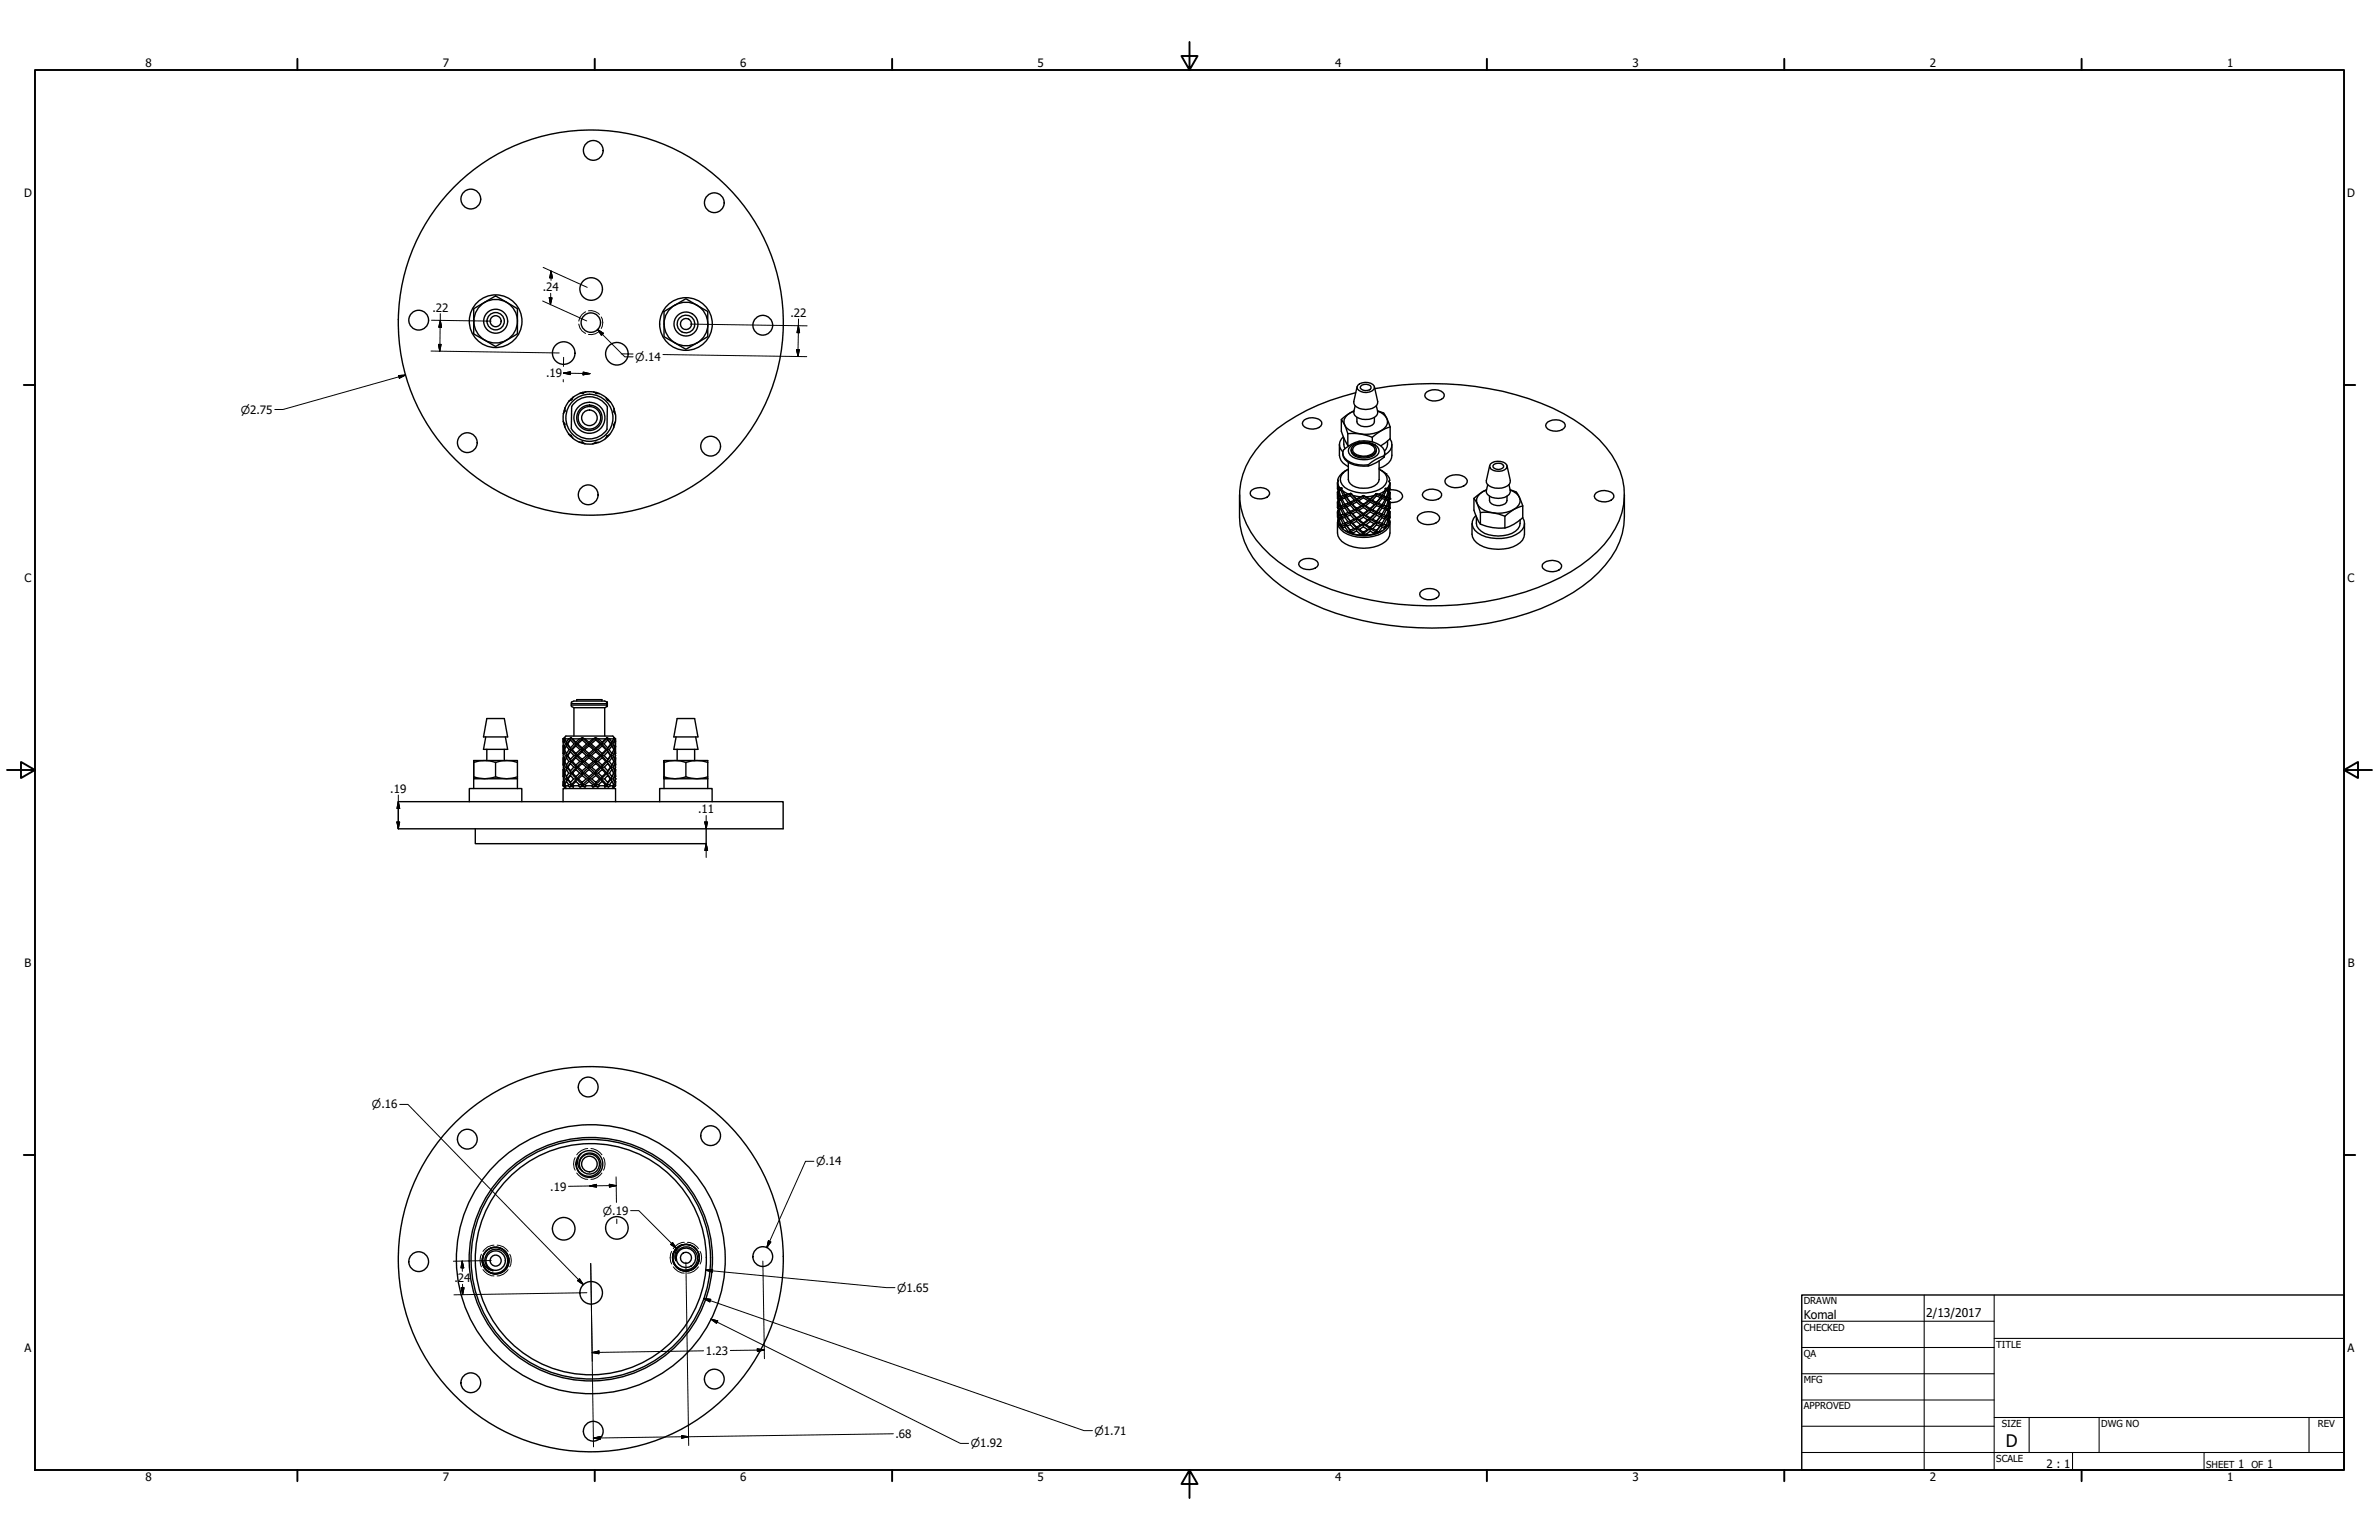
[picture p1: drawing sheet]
<svg xmlns="http://www.w3.org/2000/svg" width="864mm" height="559mm" viewBox="0 0 864 559" stroke-linecap="round" stroke-linejoin="round" font-family="sans-serif">
<defs><g id="words">
<text font-size="6.3" x="728.1" y="524.9">D</text>
<g font-size="4.4">
<text x="654.8" y="478.6">Komal</text>
<text x="699.3" y="478">2/13/2017</text>
</g>
<g font-size="4.2">
<text x="52.8" y="24.4">8</text>
<text x="160.8" y="24.4">7</text>
<text x="268.7" y="24.4">6</text>
<text x="376.7" y="24.4">5</text>
<text x="484.6" y="24.4">4</text>
<text x="592.6" y="24.4">3</text>
<text x="700.5" y="24.4">2</text>
<text x="808.5" y="24.4">1</text>
<text x="8.8" y="71.4">D</text>
<text x="852" y="71.4">D</text>
<text x="197" y="105.6">.24</text>
<text x="157" y="113">.22</text>
<text x="287" y="114.9">.22</text>
<text x="198.2" y="136.9">.19</text>
<text x="8.9" y="211.1">C</text>
<text x="852.2" y="211.1">C</text>
<text x="141.7" y="287.7">.19</text>
<text x="253.4" y="295.1">.11</text>
<text x="9" y="350.8">B</text>
<text x="852.2" y="350.8">B</text>
<text x="199.8" y="432">.19</text>
<text x="165" y="465.2">.24</text>
<text x="8.9" y="490.5">A</text>
<text x="256.2" y="491.6">1.23</text>
<text x="852.2" y="490.5">A</text>
<text x="325.1" y="521.7">.68</text>
<text x="742.9" y="532.6">2 : 1</text>
<text x="812.4" y="532.6">1</text>
<text x="823" y="532.6">1</text>
<text x="52.8" y="537.5">8</text>
<text x="160.8" y="537.5">7</text>
<text x="268.7" y="537.5">6</text>
<text x="376.7" y="537.5">5</text>
<text x="484.6" y="537.5">4</text>
<text x="592.6" y="537.5">3</text>
<text x="700.5" y="537.5">2</text>
<text x="808.5" y="537.5">1</text>
</g>
<g font-size="4">
<text x="230.6" y="130.9">⌀.14</text>
<text x="87.4" y="150.1">⌀2.75</text>
<text x="135" y="402.2">⌀.16</text>
<text x="296.2" y="422.8">⌀.14</text>
<text x="218.9" y="440.8">⌀.19</text>
<text x="325.6" y="468.7">⌀1.65</text>
<text x="397.3" y="520.6">⌀1.71</text>
<text x="352.4" y="525.2">⌀1.92</text>
</g>
<g font-size="3.5">
<text x="654.8" y="473.2">DRAWN</text>
<text x="654.8" y="482.8">CHECKED</text>
<text x="724.7" y="488.9">TITLE</text>
<text x="654.8" y="492.3">QA</text>
<text x="654.8" y="501.8">MFG</text>
<text x="654.8" y="511.4">APPROVED</text>
<text x="726.7" y="517.7">SIZE</text>
<text x="762.8" y="517.7">DWG NO</text>
<text x="841.4" y="517.7">REV</text>
<text x="724.7" y="530.4">SCALE</text>
<text x="800.9" y="532.6">SHEET</text>
<text x="817.4" y="532.6">OF</text>
</g>
</g></defs>
<!-- layer: Visible (ANSI) -->
<g fill="none" stroke="#000" stroke-width=".51">
<path d="M172 112l7.9-4.6 4 2.3 3.9 2.3v9.2l-7.9 4.5-7.9-4.5zM241 113l8-4.6 7.9 4.6v9.2l-7.9 4.5-8-4.5zM241.1 117.6a7.9 7.9 0 0 0 11.9 6.8M245 110.7a8 8 0 0 0-4 6.9M245.1 110.7a7.9 7.9 0 0 1 11.8 6.9M257 117.6a8 8 0 0 1-4 6.9M492.9 139.8a4.3 4.3 0 0 1 6 .3 1.77 1.77 0 0 1-1.8 2.1 4.2 4.2 0 0 1-4.4-1.2zM204.5 152.9l.5 1.1v.9zM204.5 150v2.9M204.8 149l.2 .1M204.9 153.7l-.2 .2M205 153.9v.2"/>
<path d="M205 149.2v.1M205 148.9l.1 .2M205.1 154.9l1.4 2.5M205.1 148v1l-.6 1.1M205.1 148l-.6 2.1M206.4 157.5l.9 .4 .6 1zM206.6 145.5l-1.5 2.5M207.1 158.2l.2-.1 .2 .1M207.1 157.9l.2 .1M207.3 144.8l.8-.7-.6 1-.9 .4zM207.3 144.8l.2 .2-.2 .1M207.6 144.8v.2"/>
<path d="M207.9 159l2.4 1.5M210.6 142.7l2.1-.5-1.1 .5zM210.6 142.7l-2.5 1.4M211.5 142.7h.1M211.6 142.4l.2 .2M212.7 142.2h2.8M215.5 142.2l1 .6h1.1M215.5 142.2l2.1 .6M216.3 142.6l.1 .1M216.5 142.7h.2M216.5 142.4v.3M217.6 142.8l2.4 1.5"/>
<path d="M219.8 159.2l-2.5 1.4M220 144.3l1.5 1.5-1-.6zM220.3 158.2l-.1 .2M220.3 158.2l.3 .2M220.4 158.1l.9-.4-1.5 1.4zM220.4 145l.1 .2M220.5 147.7l-.2 8M220.5 147.7a7.6 7.6 0 0 0-13-.2l-.1 8a7.7 7.7 0 0 0 13 .2M220.5 145.2l.2 .1M220.5 158.1l-.2 .1M220.8 145l-.3 .2M221.5 145.8l1.4 2.5"/>
<path d="M222.8 155.2l-1.5 2.4M222.8 154.2v.2M222.9 148.3l-.1 1 .6 1M222.9 148.3l.5 2M222.9 153.9l.2 .3M222.9 149.2l-.1 .2M223.1 149.3l-.2 .2M223.3 153.2l-.5 2v-1zM223.4 150.3v2.9M473.5 152.4a4.8 4.8 0 0 1 6.3 .8 2.08 2.08 0 0 1-2 2.3 4 4 0 0 1-5-1.8zM486.9 152.2a12.2 12.2 0 0 0 1.8 8.5l.6 .9M487.6 158.5a3.5 3.5 0 0 0-.1 5.5"/>
<path d="M487.8 159v2.3l.5 1.5M489.3 157.4a17.2 17.2 0 0 1 8.9 1.3M489.3 157.4v4.2M491.5 149.1l-2.9 1.7-1.7 1.4 1.2 2 1.2 3.2M491.5 149.2a4.7 4.7 0 0 0-3.6 4.1 6 6 0 0 0 5.8 4.1 10.4 10.4 0 0 0 9.5-2.7 3.5 3.5 0 0 0-2-5l-1.1-.5M491.9 147.3l-.5 2.1a3.5 3.5 0 0 0 4.3 2.8 3.5 3.5 0 0 0 4.4-2.8l-.5-2.1M492.6 151.4v1.6a3.5 3.5 0 0 0 4.7 1.6l1.4-.9 .2-2.3M492.6 140.3l-1.2 5.4a2.75 2.75 0 0 0 3.1 2.8 4.8 4.8 0 0 0 5.6-2.1v-.7l-1.2-5.4M493.9 140.2a2.47 2.47 0 0 1 3.8 .3 1.61 1.61 0 0 1-2.1 1.2l-1.5-.5-.3-.5zM498.2 158.7v1.6M499 141a112.5 112.5 0 0 1 64.6 7.1 48.4 48.4 0 0 1 23.1 19.9 24.8 24.8 0 0 1-2.2 26.8 55.6 55.6 0 0 1-26.3 18.4 113.7 113.7 0 0 1-79.2-1 51.6 51.6 0 0 1-24.9-19.1 24.9 24.9 0 0 1 1.7-29.7 58.6 58.6 0 0 1 27.1-18.1l9.2-2.8M500.1 149.1l1 .3a3.2 3.2 0 0 1 2.3 2.4l1.2 3.1"/>
<path d="M504.6 159.3a3.9 3.9 0 0 1-1.9 5.8M504.6 154.9v4.3l-3.4 2.5M504.6 154.9a15.1 15.1 0 0 0-6.4 3.8M517.9 142.2a4.8 4.8 0 0 1 6.4 .9 1.99 1.99 0 0 1-2 2.2 3.9 3.9 0 0 1-5.1-1.8zM561.8 153.2a4.8 4.8 0 0 1 6.3 .8 2.08 2.08 0 0 1-1.9 2.3 4 4 0 0 1-5.1-1.9zM173.2 160.7a3.6 3.6 0 0 0-5.1-3.3 3.6 3.6 0 0 0-.7 6 3.6 3.6 0 0 0 5.7-2l.1-.7M210.3 160.5l1-.1 1 .6zM211.2 160.5l.1 .3M211.5 160.5l.1 .1M212.4 161l2.9 .1M215.2 161l.9-.5h1.2zM216.2 160.5l-.2 .2"/>
<path d="M216.4 160.5l-.1 .3M450 179.5v8.1a28.4 28.4 0 0 0 9.4 20.1 70.9 70.9 0 0 0 34.9 17.4 112.5 112.5 0 0 0 69.1-6 48.3 48.3 0 0 0 23.2-19.6 25 25 0 0 0 3.1-11.9v-8.1M454.5 177.8a4.6 4.6 0 0 1 6.3 .8 2.06 2.06 0 0 1-1.9 2.2 3.9 3.9 0 0 1-5.1-1.7l.2-.7zM485.5 178.4l.3-.2 .5 2.1-.5 .2zM485.5 175.2v2.2M485.5 178.8v2M485.6 178.5l-.1 2.3M485.6 175.3l.2 1.8M485.6 177.5l.3 .4M485.6 177.2l.6 .4M485.6 177.6l.3 .3M485.7 174.2l.1 .2"/>
<path d="M485.8 174.7l-.3 .3v2.4l.4 .5M485.8 178.2l.4-.6-.6 .8M486 178.1l.7-.3 1 2-1 .3zM486.2 177.6l.8-.4-.3 .6M486.2 177.6l-.2 .5M486.2 161.3v3.9a4.9 4.9 0 0 0 3.3 4.2M486.3 176.9l-.5 .2 .4 .5M486.9 177.1l.1 .2M487 177.1v.1M487 177.2h.1M487.3 178l.9 1.6M487.4 164.3a4.6 4.6 0 0 0 4.3 4.4 10.5 10.5 0 0 0 10.8-2.8l.2-1.6"/>
<path d="M487.7 179.8l.8 .2M488.3 179.8l3.1 4 3.5 3M489 170.5l-2 1.5a2.53 2.53 0 0 0-1.2 2.4h.1a1.9 1.9 0 0 0 1.2 2.8 2.5 2.5 0 0 0 3.3 1.9 3.7 3.7 0 0 0 4.6 .7 3.7 3.7 0 0 0 4.6-.7 2.6 2.6 0 0 0 3.3-1.7l.1-.2 .7-.1a1.99 1.99 0 0 0 .6-2.5 2.25 2.25 0 0 0-1.2-2.6l-2-1.5M489.3 179.2l-1.1 .4 .3 .4M489.3 161.6l.4 .1M489.5 170.2a4.1 4.1 0 0 0-2.8 4.7 8.2 8.2 0 0 0 7.5 4 10.7 10.7 0 0 0 8.7-3 3.3 3.3 0 0 0-1.1-4.9l-1.2-.8M490.1 179.1l.4 .2M490.2 179.8l.1-.7-1.8 .9M490.3 161.9a7.9 7.9 0 0 1 9.6 .2 2.3 2.3 0 0 1-1 3.8 8.4 8.4 0 0 1-8.7-.7 2.11 2.11 0 0 1 .1-3.3zM490.3 179l3.4 3.4 3.6 2.5M490.4 179.1h-.1M490.5 163.2a3.3 3.3 0 0 0 3.9 3 4.3 4.3 0 0 0 5.2-2.6v-.4"/>
<path d="M491.1 179.8l1.3 1.2M491.4 161.5a6.8 6.8 0 0 1 7.7 .4 2.02 2.02 0 0 1 .4 2.1 2.02 2.02 0 0 1-1.8 1.3 6.7 6.7 0 0 1-6.7-.9 1.8 1.8 0 0 1 .4-2.9zM491.6 161.9a5.8 5.8 0 0 1 7.1 .2 1.59 1.59 0 0 1-.6 2.6 5.6 5.6 0 0 1-6.9-.8l-.2-.6zM494.7 180h.4M494.8 179.8l4.7 2.8M494.9 179.8v.1M495 179.8l-.1 .1M496.7 168.7v.4M498.7 179.8l-1.4 1.6M499.4 179.2l2.1 .9M499.6 179.1v.1M499.7 179.9l1.4 .7-1.4 1.7-1.5-.8z"/>
<path d="M499.7 179.9l-.1-.7-2.3 2.2M499.7 179.2l-.3 .1M500.6 179.3l1.1 .4M500.6 167.3v6.7a4.9 4.9 0 0 1-5.6 3.2 4.9 4.9 0 0 1-5.5-3.2v-6.2M501.6 179.8l-.1 .3M502.2 180l-.7 .1M502.5 165.4a3 3 0 0 0-1.4-3.7 10.2 10.2 0 0 0-13.4 1.6 3.4 3.4 0 0 0 2.5 4.5 11.7 11.7 0 0 0 6.5 .9M502.5 165.4l-2.9 1.2-2.9 2.1M502.5 165.4v.5M502.7 178.1l-1.2 2M502.9 177.3l1 .4 .6 .9M502.9 177.3l.3 .6"/>
<path d="M502.9 177.3h.1M503.1 177.2l-.2 .2M503.2 177.9l.7 .3-.7 2.1-1-.3zM503.7 160a4.2 4.2 0 0 1-1.1 3.7M503.7 177.1l.5 .2M503.9 177.7l.3 .7M503.9 177.7v.5M504.2 178.4l.3 .2-.3 2.1-.6-.2zM504.3 174.6v.1M504.3 174.8l.3 .4-.2 2.2 .2 .1v-2.3M504.4 177.4l-.5 .3M504.5 177.7a4.5 4.5 0 0 1 4.6 1.9 2.27 2.27 0 0 1-2.1 2.5l-2.4 .3"/>
<path d="M504.5 175.5l-.3 1.8-.3 .4M504.5 178.6l.1 .1M504.5 178.6h.1M504.5 174.3l-.2 .4M504.6 177.5l-.4 .6 .4-.5M504.6 178.7v2.3zM505.3 161.3v3.9a5.6 5.6 0 0 1-4.7 4.7M517 178.3a4.7 4.7 0 0 1 6.3 .8 1.99 1.99 0 0 1-2 2.3 3.9 3.9 0 0 1-5-1.8zM524.8 173.8a5.5 5.5 0 0 1 7.5-.1 1.66 1.66 0 0 1-.9 2.6 5.5 5.5 0 0 1-6.8-1.1l-.1-.7zM539.6 177.7l-1.3 .7-3.2 2.4 1.2 2 1.1 3.2M539.6 177.8a4 4 0 0 0-3.3 5 8.1 8.1 0 0 0 7.2 3.4 9.4 9.4 0 0 0 7.8-2.9 3.4 3.4 0 0 0-2-5l-1.1-.5M540.1 175.8l-.5 2.2a2.75 2.75 0 0 0 3.1 2.7 4.8 4.8 0 0 0 5.5-2l-.4-2.9"/>
<path d="M540.8 169l-1.2 5.4a2.32 2.32 0 0 0 1.9 2.4 6.2 6.2 0 0 0 6.4-1l.4-1.4-1.2-5.4M541 168.4a4.4 4.4 0 0 1 6 .3l.1 .7a3.8 3.8 0 0 1-5 1.3l-1.3-1zM542.3 168.5a2.19 2.19 0 0 1 3.5 .9 2.49 2.49 0 0 1-3.8 .1zM548.2 177.7l1 .4a3.2 3.2 0 0 1 2.4 2.4l1.2 3.1M579.4 178.8a4.8 4.8 0 0 1 6.4 .8 2.08 2.08 0 0 1-2 2.3 4 4 0 0 1-5.1-1.8zM485.5 189.5v3.9a6.4 6.4 0 0 0 5.9 5.1 12.8 12.8 0 0 0 12.5-3l.7-2.1v-3.9M485.5 182.2v2M485.5 185.7v1.9M485.5 180.8l.4 .6-.3-.5M485.5 184.2l.5 .6M485.6 188.9a4 4 0 0 0 1.9 3.1M485.6 185.5l-.1 2.1 .5 .7"/>
<path d="M485.6 188.9l.2-.2 .4 1.9M485.6 181.9l.2-.2 .5 2-.5 .3zM485.6 185.4l.2-.2 .5 1.9-.5 .2zM485.6 180.8v.1M485.6 184.3h.1M485.6 184.3l.4 .5M485.6 187.7l.4 .6M485.6 187.5l.7 .5M485.6 180.6l.6 .4M485.6 184l.6 .5M485.7 184.5l.3 .3M485.7 181l.2 .4"/>
<path d="M485.8 188l.2 .3M485.8 188.7l.5-.7-.7 .9M485.8 181.7l.4-.7-.7 1.1v2.1M485.8 185.2l.4-.7-.6 .9M485.8 188.1l-.2 .8M485.8 180.5l.4 .5M485.8 184l.4 .5M485.8 187.3l.5 .7M486.1 181.6l.6-.3 .9 1.9-.9 .4zM486.1 185.1l.6-.3 .9 1.8-.9 .3zM486.1 188.6l.6-.3 .9 1.8-.9 .3zM486.2 181l.8-.4-.3 .7"/>
<path d="M486.2 184.5l.9-.4-.4 .7M486.2 181l-.1 .6M486.2 184.5l-.1 .6M486.3 188l.8-.5-.4 .8M486.3 188l-.2 .6M486.3 187.1l.8 .4M486.3 190.6l.9 .3M486.3 180.3l.7 .3M486.3 183.7l.8 .4M486.7 191.1l.5-.2-.3 .6M486.7 180.1l.3 .5M486.7 183.6l.4 .5"/>
<path d="M486.7 186.9l.4 .6M486.7 190.4l.5 .5M487 180.6l1.5-.6-.3 .7M487 180.6l.2 .5M487.1 184.1l1.4-.6-.3 .7M487.1 187.5l1.4-.6-.3 .8M487.1 184.1l.1 .5M487.1 187.5l.1 .6M487.2 181.1l1-.4 1.3 1.8-1.3 .5zM487.2 190.9l1.4-.6-.4 .9M487.2 190.9l.1 .7M487.2 184.6l1-.4 1.2 1.7-1.2 .5z"/>
<path d="M487.2 188.1l1-.4 1.1 1.7-1.1 .4zM487.6 190.1l1 .2M487.6 183.2l.9 .3M487.6 186.6l.9 .3M488.2 183l.3 .5M488.2 186.4l.3 .5M488.2 189.8l.4 .5M488.3 192.6l.7 .4M488.4 190.1l2.8 3.7M488.4 186.6l2 2.9M488.4 183.2l1 1.6 3.2 3.5M488.5 186.9l1.9-.9-.2 .9"/>
<path d="M488.5 180l.3 .5M488.5 183.5l.3 .5M488.5 186.9l.4 .6M488.6 190.3l1.8-.8-.2 .9M488.6 190.3l.3 .6M488.8 180.5l1.4-.7 1.5 1.7-1.5 .7zM488.8 184l1.4-.7 1.4 1.6-1.4 .7zM488.9 187.5l1.3-.6 1.4 1.4-1.4 .7zM488.9 190.9l1.3-.5 1.3 1.4-1.3 .6zM489 192.9l.3-.1-1.1-1.6-.9 .4a7.6 7.6 0 0 0 5.1 2.4 15.2 15.2 0 0 0 10-1.8l.3-.5-1-.4-1.1 1.6 .3 .1M489.3 189.4l1.1 .1M489.3 192.8l1.1 .1"/>
<path d="M489.4 185.9l1 .1M489.5 182.5l.8 .1M489.6 193.3l.8-.4-.1 .6M490.2 183.3l.1-.7-1.8 .9M490.2 182.2l.1 .4M490.2 185.6l.2 .4M490.2 189l.2 .5M490.2 192.4l.2 .5M490.3 182.6l.6 .4M490.4 189.5l3.3 3.2 2.2 1.6M490.4 186l.6 .4M490.4 189.5l.6 .4"/>
<path d="M490.4 192.9l.7 .5M490.9 183l1.5-.8 1.7 1.3-1.7 1zM491 186.4l1.4-.7 1.6 1.2-1.6 1zM491 189.9l1.4-.7 1.6 1.2-1.6 .9zM491.5 193.8l-.4-.4 1.3-.7 1.4 1.2-.3 .2M492.4 182.2l.2-.8-2.3 1.2M492.4 185.7l.2-.9-2.2 1.2M492.4 189.2l.2-.9-2.2 1.2M492.4 192.7l.2-1-2.2 1.2M492.4 184.5l.2 .3M492.4 187.9l.2 .4M492.4 191.3l.2 .4"/>
<path d="M492.6 188.3l4.7 3.5 3 1.6M492.6 181.4l.6 .3M492.6 184.8l.7 .4M492.6 181.4l-.9 .1M492.6 188.3l.8 .4M492.6 184.8l-1 .1M492.6 188.3h-1M492.6 191.7l.9 .4M492.6 191.7l-1.1 .1M493.2 181.7l1.7-1.1 1.7 1.1-1.7 1.3zM493.3 185.2l1.6-1.1 1.6 1.1-1.6 1.2zM493.4 188.7l1.5-1.1 1.5 1.1-1.5 1.1z"/>
<path d="M493.5 192.1l1.4-1 1.5 1.1-1.5 1zM493.8 180.3l-1.4 .7 .2 .4M494 194.2l.9-.6v.6M494.9 180.6v-.7l-2.3 1.5M494.9 184.1v-.8l-2.3 1.5M494.9 187.6v-.8l-2.3 1.5M494.9 191.1v-.9l-2.3 1.5M494.9 186.8l3.5 2.2 4.8 2.3M494.9 183.3l.8 .2M494.9 183v.3M494.9 186.4v.4M494.9 189.8v.4"/>
<path d="M494.9 193.2v.4M494.9 186.8l.9 .2M494.9 183.3l-.8 .2M494.9 186.8l-.9 .1M494.9 190.2l1 .2M494.9 190.2l-.9 .2M494.9 193.6l1 .3M494.9 193.6l-1.1 .3M495.7 183.5l1.7-1.3 1.6 .9-1.6 1.4zM495.8 187l1.6-1.3 1.5 .9-1.5 1.3zM495.9 190.4l1.5-1.2 1.4 .8-1.4 1.3zM496 180.3l1.4 .8"/>
<path d="M497.3 184.9l6.4 3.2 .8 1M497.3 181.4l.9 .1M497.3 184.9l.9 .1M497.3 181.4l-.7 .3M497.3 184.9l-.8 .3M497.3 188.3l1 .1M497.3 188.3l-.9 .4M497.3 191.8h1M497.3 191.8l-.9 .4M497.4 182.2l-.1-.8-2.4 1.9M497.4 185.7l-.1-.8-2.4 1.9M497.4 189.2l-.1-.9-2.4 1.9"/>
<path d="M497.4 192.7l-.1-.9-2.4 1.8M497.4 184.5l-.1 .4M497.4 187.9l-.1 .4M497.4 191.3l-.1 .5M498.3 193.9l.4-.4-1.3-.8-1.5 1.2 .5 .2M499.4 193l-.7 .5M499.5 182.6l4.6 2.3 .5 .8v2.1v-2.1M499.5 182.6h.9M499.5 182.6l-.5 .5M499.5 186.1l-.6 .5M499.5 189.5l-.7 .5M499.6 193.5l-.2-.5-.8 .9"/>
<path d="M499.7 183.5l1.3 .5-1.3 1.7-1.5-.7zM499.7 183.5l-.2-.9-2.2 2.3M499.7 186.9l1.3 .6-1.3 1.6-1.4-.7zM499.7 186.9l-.2-.8-2.2 2.2M499.7 190.4l1.3 .6-1.3 1.5-1.4-.7zM499.7 190.4l-.2-.9-2.2 2.3M499.7 182.3l-.2 .3M499.7 185.7l-.2 .4M499.7 189.1l-.2 .4M499.7 192.5l-.3 .5M500.4 186.1h-.9M500.5 189.5h-1"/>
<path d="M500.6 192.9l-1.2 .1M501.4 183.6l-.4 .4M501.4 187l-.4 .5M501.5 180.1l2.6 1.4 .5 .7v2.1v-2.1M501.5 180.1l-.4 .5M501.6 186.6l-.2 .4M501.6 190.1l-.6 .9M501.6 183.2l-.2 .4M501.7 180.8l1.1 .5-1.1 1.8-1.3-.5zM501.7 180.8l-.2-.7-2 2.5M501.7 184.3l1 .4-1 1.8-1.3-.4zM501.7 184.3l-.3-.7-1.9 2.5"/>
<path d="M501.7 187.8l1 .4-1 1.7-1.2-.4zM501.7 187.8l-.3-.8-1.9 2.5M501.7 191.3l-.4-.9-1.9 2.6M501.7 183.1l-.3 .5M501.7 186.5l-.3 .5M501.7 189.9l-.4 .5 1-.2M501.8 192.6a13.4 13.4 0 0 1-12.8 .4M502.3 183.3l-.9 .3M502.3 186.8l-.9 .2M502.8 191.1l.2 .5M502.8 191.1l-.1 .6M502.9 184.2l.3 .8"/>
<path d="M502.9 184.2l-.2 .5M502.9 187.6l.3 .9M502.9 187.6l-.2 .6M502.9 180.7l.3 .7M502.9 180.7l-.1 .6M503.2 181.4l.7 .3-.7 2-.9-.4zM503.2 185l.7 .2-.7 1.9-.9-.3zM503.2 188.5l.7 .2-.7 1.8-.9-.3zM503.2 180.3l-.3 .4M503.2 183.7l-.3 .5M503.2 187.1l-.3 .5M503.2 190.5l-.4 .6"/>
<path d="M503.6 180.5l-.7 .2M503.7 183.8l-.8 .4M503.7 187.3l-.8 .3M503.7 188.1l.5 .8M503.7 190.7l-.9 .4M503.7 188.1l.2 .6M503.8 181.2l.4 .7M503.8 181.2l.1 .5M503.8 184.7l.4 .7M503.8 184.7l.1 .5M503.9 190.8l.3-1.9a1.29 1.29 0 0 1-.3 1.9l-1.4 1.3M504.2 181.9l.3 .2-.3 2-.5-.3z"/>
<path d="M504.2 185.4l.3 .2-.3 1.9-.5-.2zM504.2 180.7l-.4 .5M504.2 184.1l-.4 .6M504.2 187.5l-.5 .6M504.3 188.2a4.1 4.1 0 0 1-2.5 5.2 14.9 14.9 0 0 1-13.9-.2 4.2 4.2 0 0 1-2.3-4.2M504.4 180.8l-.6 .4M504.4 184.2l-.6 .5M504.4 187.6l-.7 .5M504.5 187.8v.1M504.5 184.4l-.4 .6M504.5 187.9l-.4 .6M504.5 188l-.4 .5"/>
<path d="M504.5 184.5l-.4 .5M504.6 181l-.4 .5M504.6 181l-.4 .6M504.6 184.3l-.5 .7M504.6 187.8l-.5 .7M514.7 187.2a5.5 5.5 0 0 1 7.6-.1 1.66 1.66 0 0 1-.9 2.6 5.5 5.5 0 0 1-6.8-1.1l-.1-.7zM534.4 189.9v4a6.6 6.6 0 0 0 5.9 5 12.8 12.8 0 0 0 12.4-2.9l.7-2.1v-4M535.1 180.8a12.7 12.7 0 0 0 1.7 8.5l.6 .9M535.7 187.1a3.8 3.8 0 0 0 .7 6.3 14.5 14.5 0 0 0 15.2-.2 3.7 3.7 0 0 0 1.1-5.4M535.9 187.6a5.2 5.2 0 0 0 4.5 6.5 12.4 12.4 0 0 0 9.7-1.3 3.9 3.9 0 0 0 1.7-4.2M537.4 190.2a18.2 18.2 0 0 0 8.9 1.4M537.4 186a17.2 17.2 0 0 1 8.9 1.3"/>
<path d="M537.4 186v4.2M540.7 180v1.6a3.8 3.8 0 0 0 5.7 1.2l.7-1.2v-1.6M546.3 187.3v4.3M552.8 183.6v4.2l-1.7 1.4a13 13 0 0 1-4.8 2.4M552.8 183.6a13.6 13.6 0 0 0-6.5 3.7M472.1 203.5a4.8 4.8 0 0 1 6.4 .8 1.99 1.99 0 0 1-2 2.2 4 4 0 0 1-5.1-1.8zM516.1 214.4a4.8 4.8 0 0 1 6.3 .8 1.99 1.99 0 0 1-2 2.2 4.9 4.9 0 0 1-4.8-1.1l-.1-1.3zM559.9 204.8a4.6 4.6 0 0 1 7 .2 2.06 2.06 0 0 1-2 2.3 4 4 0 0 1-5.1-1.8zM207.4 255.8l.1 .5 .8 .5M207.4 255.8v-.5h12.9v.5M207.4 255.8h12.9M208.3 256.8h11.2"/>
<path d="M208.3 256.8v10.3M209.4 254.4v-.5h9.1v.5M219.5 256.8v10.3M220.3 255.3l.1-.5v1.5l-.1-.5M220.4 254.8l-.9-.4h-11.2l-.8 .4-.1 .5M220.4 256.3l-.9 .5M172 276h15.8v6.6M172 276.7a11.6 11.6 0 0 1 7.9 0M172 276.7v-.7v6.6v-.7M172 276.7v5.2M176.3 267.4l-.8 4.5h8.8l-.8-4.5M176.7 260.7h6.4l1.2 6.7h-8.8z"/>
<path d="M176.7 271.9v4.1M179.9 276.7a11.6 11.6 0 0 1 7.9 0M179.9 276.7v5.2M183.1 271.9v4.1M204.4 268.1l1-1h17l1.1 1M204.4 268.1h.1M204.4 268.1v1.1M204.4 270.8v2.6M204.4 275v2.5M204.4 279.3v2.4M204.5 268.1l.5-.4v.4M204.5 268.1v1.3"/>
<path d="M204.5 270.5v3.1M204.5 274.8v3M204.5 279v3M204.5 276.3h.5M204.5 272h.4M204.7 277.1l.5 1.3-.5 1.3-.2-1.3zM204.7 268.5l.5 1.4-.5 1.5-.3-1.5zM204.7 272.8l.5 1.4-.5 1.3-.3-1.3zM204.7 279.7l.3 .7M204.7 271.4l.3 .5M204.7 275.5l.3 .7M205 267.9l-.3 .6"/>
<path d="M205 272.2l-.3 .6M205 268.1h1.4M205 276.5l-.3 .6M205 267.8h-.1M205 268.1l.6 1.2M205.2 278.4h.9M205.2 269.9h.9M205.2 274.2h.9M205.5 273.2a29.6 29.6 0 0 0 8.3 9.4M205.5 269a34.3 34.3 0 0 0 9.5 10.5l1.2 1M205.5 277.5a26.6 26.6 0 0 0 6.9 8.1M205.6 279.2l.8 1.3-.8 1.3-.6-1.3z"/>
<path d="M205.6 279.2l.4-.8-.5 .9M205.6 270.6l1 1.4-1 1.4-.7-1.4zM205.6 270.6l.3-.7-.4 1M205.6 275l.9 1.3-.9 1.3-.6-1.3zM205.6 275l.4-.8-.5 .9M206.4 268.1l.9-.4 .6 .4M206.4 268.1l-.8 1.2 .3 .6 1.4-2.1-.2 .7M206.5 276.3h1.3M206.6 272h1.1M207.1 268.5l1.3 1.4-1.3 1.5-1-1.5zM207.1 272.8l1.2 1.4-1.2 1.3-1-1.3zM207.1 272.8l.3-.8-1.4 2.2-.4-.8"/>
<path d="M207.1 277.1l1.2 1.3-1.2 1.3-1-1.3zM207.1 277.1l.3-.8-1.4 2.1-.4-.8M207.1 279.7l.4 .8M207.1 267.8h.4M207.3 267.7l3 3.3 8.1 7.4M207.3 267.8h.1M207.4 267.7l-.1 .1M207.9 268.1h2.4M207.9 268.1l1.1 1.2M208.3 278.4h1.6M208.3 274.2h1.5M208.4 269.9h1.3"/>
<path d="M209 270.6l1.6 1.4-1.6 1.4-1.3-1.4zM209 270.6l.2-.7-1.8 2.1-.3-.6M209 275l1.5 1.3-1.5 1.3-1.2-1.3zM209 275l.2-.8-1.8 2.1-.3-.8M209 279.2l1.4 1.3-1.4 1.3-1.2-1.3zM209 279.2l.3-.8-1.8 2.1M209.7 269.9l1.6-1.4 1.7 1.4-1.7 1.5zM209.8 274.2l1.5-1.4 1.6 1.4-1.6 1.3zM209.9 278.4l1.4-1.3 1.6 1.3-1.6 1.3zM210.3 268.1l1-.4 1 .4M210.3 268.1l-1.3 1.2 .2 .6 2.3-2.1-.2 .7M210.5 276.3h1.7"/>
<path d="M210.6 272h1.6M211.2 267.8h.4M211.3 272.8l.2-.8-2.3 2.2-.2-.8M211.3 277.1l.2-.8-2.2 2.1-.3-.8M211.3 267.7l6 5.4 3 3.2M211.5 267.7l-.1 .1M212.2 272l1.6-1.4 1.7 1.4-1.7 1.4zM212.2 276.3l1.6-1.3 1.6 1.3-1.6 1.3zM212.3 268.1h2.9M212.3 268.1l1.5 1.2M212.9 278.4h1.9M212.9 274.2h1.7"/>
<path d="M213 269.9h1.6M213.8 270.6v-.7l-2.3 2.1-.2-.6M213.8 275v-.8l-2.3 2.1-.2-.8M213.8 279.2v-.8l-2.3 2.1-.2-.8M214.6 269.9l1.7-1.4 1.6 1.4-1.6 1.5zM214.6 274.2l1.7-1.4 1.5 1.4-1.5 1.3zM214.8 278.4l1.5-1.3 1.4 1.3-1.4 1.3zM215.2 268.1l.9-.4 1.2 .4M215.2 268.1l-1.4 1.2v.6l2.4-2.1 .1 .7M215.4 276.3h1.7M215.5 272h1.5M216 267.8h.4"/>
<path d="M216.1 267.7l4.2 4.3 1.4 2.2M216.3 272.8l-.1-.8-2.4 2.2v-.8M216.3 277.1l-.1-.8-2.4 2.1v-.8M216.3 267.7l-.1 .1M216.3 279.7l-.1 .8M217 272l1.6-1.4 1.4 1.4-1.4 1.4zM217.1 276.3l1.5-1.3 1.3 1.3-1.3 1.3zM217.3 268.1h2.5M217.3 268.1l1.3 1.2M217.7 278.4h1.7M217.8 274.2h1.5M217.9 269.9h1.4"/>
<path d="M218.4 278.4l2.6 3.2 1.3 2.2M218.6 270.6l-.2-.7-2.2 2.1 .1-.6M218.6 275l-.2-.8-2.2 2.1 .1-.8M218.6 279.2l-.2-.8-2.2 2.1M218.6 277.6l-.2 .8M219.8 268.1l.5-.4 1 .4M219.8 268.1l-1.2 1.2-.2 .6 1.9-2.1 .3 .7M219.9 276.3h1.3M220 272h1.1M220.2 267.8h.3M220.3 276.3l2 3.3M220.3 267.7l2.1 3.4"/>
<path d="M220.3 267.8h.1M220.4 267.7l-.1 .1M220.6 268.5l1.1 1.4-1.1 1.5-1.3-1.5zM220.6 272.8l1 1.4-1 1.3-1.3-1.3zM220.6 272.8l-.3-.8-1.9 2.2 .2-.8M220.6 277.1l1 1.3-1 1.3-1.2-1.3zM220.6 277.1l-.3-.8-1.9 2.1M220.6 275.5l-.3 .8M221.3 268.1h1.5M221.3 268.1l.8 1.2M221.6 278.4h1M221.6 274.2h.9"/>
<path d="M221.7 269.9h.8M221.7 274.2l.7 1.1M222.1 270.6l.7 1.4-.7 1.4-1-1.4zM222.1 270.6l-.3-.7-1.5 2.1 .3-.6M222.1 275l.7 1.3-.7 1.3-.9-1.3zM222.1 275l-.4-.8-1.4 2.1M222.1 279.2l.7 1.3-.7 1.3-.9-1.3zM222.1 279.2l-.4-.8-1.4 2.1 .3-.8M222.1 273.4l-.4 .8M222.3 277.2l-.6 1.2M222.4 273l-.7 1.2M222.8 268.1v-.4l.5 .4"/>
<path d="M222.8 268.1l-1 1.8 .6-1.1M222.8 267.9l.3 .6M222.8 267.8h.1M222.8 272.2l.3 .6M222.8 276.4l.3 .7M222.8 276.3h.5M222.8 272h.5M223.1 268.5l.3 1.4-.3 1.5-.6-1.5zM223.1 272.8l.3 1.4-.3 1.3-.6-1.3zM223.1 277.1l.3 1.3-.3 1.3-.5-1.3zM223.1 271.4l-.3 .6M223.1 275.5l-.3 .7"/>
<path d="M223.1 279.7l-.4 .7M223.3 273.6v1.2M223.3 277.8v1.2M223.3 268.1h.2M223.3 268.1l.2 1.2M223.3 270.4l.2 .2M223.3 274.7l.2 .3M223.3 279l.2 .2M223.4 269.4v1.1M223.4 278.4h.1M223.4 269.9h.1M223.4 274.2h.1"/>
<path d="M223.5 268.1l-.2 1.4M223.5 270.6v2.8l-.2-1.4zM223.5 275v2.6zM223.5 279.2v2.6zM223.5 273.4l-.2 .3M223.5 277.6l-.2 .3M241 276h15.9v6.6M241 276.7a11.6 11.6 0 0 1 8 0M241 276.7v-.7v.7M241 276.7v5.2M245.4 267.4l-.8 4.5h8.8l-.9-4.5M245.8 260.7h6.4l1.2 6.7h-8.8z"/>
<path d="M245.8 271.9v4.1M249 276.7a11.6 11.6 0 0 1 7.9 0M249 276.7v5.2M252.2 271.9v4.1M144.6 290.9h139.7v9.8h-139.7zM170.4 290.9v-4.8h19v4.8M172 281.9a11.6 11.6 0 0 0 7.9 0M179.9 281.9a11.6 11.6 0 0 0 7.9 0M187.8 282.6h-15.8v3.5M187.8 282.6v3.5M204.4 290.9v-4.8h19.1v4.8M204.4 285.1h.1"/>
<path d="M204.4 285.1l1 1M204.4 283.7v1.4M204.5 285.1l.5 .5-.1-.3 .6 .3-.3-.5M204.5 284.7h.5M204.5 283.3v1.8M204.5 280.5h.5M204.7 281.4l.5 1.2-.5 1.3-.2-1.3zM204.7 283.9l.4 .7M205 280.7l-.3 .7M205.1 284.9l-.2 .4M205.2 285.1l-.2-.4 .6-1.2 .8 1.2-.2 .4M205.2 285.1h1"/>
<path d="M205.2 282.6h1M205.5 281.7l2.7 3.9M205.6 283.5l.5-.9-.6 1M206.2 285.1l.6 .5 .5-.3 .9 .3v-.5M206.4 280.5h1.4M206.4 284.7h1.5M207.1 281.4l1.1 1.2-1.1 1.3-.9-1.3zM207.3 285.3l.2-.6-.7 .9M207.5 280.5l-1.4 2.1-.5-.8M207.5 280.5l-.4 .9M207.9 284.7l1.1-1.2 1.3 1.2-.3 .4M207.9 284.7l.3 .4"/>
<path d="M208.2 285.1h1.8M208.2 282.6h1.7M209 281.8l.3 .8M209.3 282.6l-1.8 2.1-.4-.8M209.3 282.6l-.3 .9M209.9 282.6l1.4-1.2 1.5 1.2-1.5 1.3zM210 285.1l.6 .5 .8-.3 1 .3 .3-.5M210.3 284.7h2M210.4 280.5h1.9M211.3 281.4l.2-.9-2.2 2.1M211.4 285.3l.1-.6-.9 .9M212.3 280.5l1.5-1.3 1.5 1.3-1.5 1.3z"/>
<path d="M212.7 285.1l-.4-.4 1.5-1.2 1.5 1.2-.5 .4M212.7 285.1h2.1M212.8 282.6h2M213.8 283.5v-.9l-2.3 2.1-.2-.8M213.8 282.6l3.2 3M213.8 281.8v.8M214.8 285.1l.4 .5 1-.3 .8 .3 .6-.5M214.8 282.6l1.5-1.2 1.4 1.2-1.4 1.3zM215.3 284.7h1.9M215.3 280.5h1.9M216.2 280.5l4.7 5.1M216.2 285.3v-.6l-1 .9"/>
<path d="M216.3 281.4l-.1-.9-2.4 2.1M217.2 280.5l1.4-1.3 1.2 1.3-1.2 1.3zM217.6 285.1l-.4-.4 1.4-1.2 1.2 1.2-.3 .4M217.6 285.1h1.9M217.7 282.6h1.8M218.6 283.5l-.3-.9-2.1 2.1 .1-.8M219.5 285.1v.5l.9-.3 .5 .3 .7-.5M219.8 284.7h1.5M219.8 280.5h1.4M220.4 285.3l-.2-.6-.7 .9M220.6 281.4l1 1.2-1 1.3-1.1-1.3zM220.6 281.4l-.3-.9-2 2.1 .3-.8"/>
<path d="M221.6 285.1l-.3-.4 .8-1.2 .7 1.2-.2 .4M221.6 285.1h1M221.6 282.6h1M222.1 283.5l-.4-.9-1.5 2.1 .4-.8M222.3 281.5l-.6 1.1 .4-.8M222.6 285.1l-.3 .5 .6-.3-.1 .3 .6-.5M222.7 280.7l.4 .7M222.7 284.9l.2 .4M222.8 280.5h.5M222.8 284.7h.5M223.1 281.4l.3 1.2-.3 1.3-.5-1.3zM223.1 283.9l-.4 .7"/>
<path d="M223.3 283.2l.2 .3M223.3 282v1.3M223.4 285.1h.1M223.5 283.5v1.6zM223.5 281.8l-.2 .3M223.5 285.1l-1.1 1M239.5 290.9v-4.8h19v4.8M241 281.9a11.6 11.6 0 0 0 8 0M241 281.9v.7v-.7M249 281.9a11.6 11.6 0 0 0 7.9 0M256.9 282.6h-15.9v3.5M256.9 282.6v3.5"/>
<path d="M172.5 300.7v5.4h83.8v-5.4M211 418.5a4.1 4.1 0 0 0 .4 6.4M209.2 421.6a4.5 4.5 0 0 0 5 5.2 4.5 4.5 0 0 0 3.4-6.4 3.9 3.9 0 0 0-4.5-1.9 3.9 3.9 0 0 0-2.8 3.9M175.1 457.5v.8M175.3 456.1l-.2 1.5M175.3 456l-.2 .7M175.3 458.9l.3 .6M175.5 455.5a4.6 4.6 0 0 0 4.5 6.5 4.6 4.6 0 0 0 3.2-7.3 4 4 0 0 0-6.5 .3 4 4 0 0 0 2.2 6.1 4.3 4.3 0 0 1-3.5-5.3 4.3 4.3 0 0 1 5.6-3.1 4.8 4.8 0 0 1 2.5 7.9 4.8 4.8 0 0 1-8.2-1.6M175.9 454.7l-.4 .7M176.8 453.7l-1 1.1M176.9 453.6l-.6 .5M178.1 452.9l-.7 .4"/>
<path d="M179.5 452.6l-1.5 .3M180.1 452.6l.9 .1M180.8 452.7l1.4 .4M182.8 453.6l.7 .6M183.3 454l.9 1.2M184.3 459.4l-.8 1.2M184.5 455.9l.2 .8M184.5 458.7l-.3 .8M184.7 456.6v1.4M244.2 457.1l.5 1.4M244.2 455.5v.9M244.6 454.3l-.4 1.4"/>
<path d="M244.6 458.4l.4 .7M245.4 453.2a4.8 4.8 0 0 0 1.6 7.7 4.8 4.8 0 0 0 6.7-4 4.8 4.8 0 0 0-6-5.1 4.3 4.3 0 0 0-2.4 5.6M245.4 453.1l-.4 .6M245.5 459.7l1.1 .9M245.7 454.6l-.4 1.4 .1 1.4M246.6 452.2l-.7 .5M247.8 451.7l-1.4 .6M247.9 451.7l-.7 .2M248.4 451.6a4.6 4.6 0 0 0-4.2 4.5 4.6 4.6 0 0 0 4 4.6 4.6 4.6 0 0 0 5-3.6 4 4 0 0 0-2.7-4.4 4 4 0 0 0-4.8 1.8M248.5 451.5h.8M249.2 451.5l1.4 .4M250.1 451.7l.7 .2"/>
<path d="M251.3 452.1l.7 .5M251.9 452.5l1 1.1M252.6 459.6l-.6 .6M253.3 454.2l.3 .8M253.6 454.9l.2 1.3M253.6 457.7l-.6 1.3M253.7 457l-.1 .8M284.3 455.9a69.9 69.9 0 0 0-104.3-59.7 69.9 69.9 0 0 0-2.3 120.2 69.9 69.9 0 0 0 106.6-55.7v-4.8M176 460.1l1 1.1M176.8 461.1l.7 .5M178.2 461.9l1.4 .3M179.5 462.2h.8"/>
<path d="M182.4 461.5l-1.4 .6M182.9 461.1l-.7 .5M246.5 460.5l.8 .4M248 461.1l1.4 .1M250.1 461.1l-.8 .1M252.1 460.1l-1.3 .7"/>
<circle cx="215.4" cy="54.6" r="3.6"/>
<circle cx="170.9" cy="72.2" r="3.6"/>
<circle cx="259.3" cy="73.6" r="3.6"/>
<circle cx="152" cy="116.2" r="3.6"/>
<circle cx="179.9" cy="116.6" r="4.4"/>
<circle cx="179.9" cy="116.6" r="2"/>
<circle cx="179.9" cy="116.6" r="7.9"/>
<circle cx="179.9" cy="116.6" r="3.1"/>
<circle cx="179.9" cy="116.6" r="9.6"/>
<circle cx="214.5" cy="117.1" r="3.5"/>
<circle cx="214.5" cy="117.1" r="69.9"/>
<circle cx="214.6" cy="104.9" r="4.1"/>
<circle cx="249" cy="117.6" r="4.4"/>
<circle cx="249" cy="117.6" r="2"/>
<circle cx="249" cy="117.6" r="3.2"/>
<circle cx="249" cy="117.6" r="9.6"/>
<circle cx="276.9" cy="118" r="3.6"/>
<circle cx="204.6" cy="128.1" r="4.1"/>
<circle cx="223.9" cy="128.4" r="4.1"/>
<circle cx="214" cy="151.6" r="5.6"/>
<circle cx="214" cy="151.6" r="2.83"/>
<circle cx="214" cy="151.6" r="8.5"/>
<circle cx="214" cy="151.6" r="4.6"/>
<circle cx="214" cy="151.6" r="4.1"/>
<circle cx="213.5" cy="179.5" r="3.6"/>
<circle cx="258" cy="161.9" r="3.6"/>
<circle cx="213.5" cy="394.4" r="3.6"/>
<circle cx="169.6" cy="413.4" r="3.6"/>
<circle cx="258" cy="412.1" r="3.6"/>
<circle cx="214" cy="422.4" r="3.7"/>
<circle cx="214" cy="422.4" r="2.83"/>
<circle cx="214" cy="422.4" r="4.9"/>
<circle cx="152" cy="457.8" r="3.6"/>
<circle cx="179.9" cy="457.4" r="3.5"/>
<circle cx="179.9" cy="457.4" r="2"/>
<circle cx="179.9" cy="457.4" r="4.9"/>
<circle cx="204.6" cy="445.9" r="4.1"/>
<circle cx="214.5" cy="456.9" r="43.5"/>
<circle cx="214.5" cy="456.9" r="41.9"/>
<circle cx="214.5" cy="456.9" r="44.2"/>
<circle cx="214.5" cy="456.9" r="48.8"/>
<circle cx="223.9" cy="445.5" r="4.1"/>
<circle cx="249" cy="456.4" r="3.5"/>
<circle cx="249" cy="456.4" r="2"/>
<circle cx="249" cy="456.4" r="4.9"/>
<circle cx="276.9" cy="456" r="3.6"/>
<circle cx="214.6" cy="469.1" r="4.1"/>
<circle cx="170.9" cy="501.7" r="3.6"/>
<circle cx="215.4" cy="519.3" r="3.6"/>
<circle cx="259.3" cy="500.4" r="3.6"/>
</g>
<g fill="#000">
<circle cx="485.6" cy="177.5" r=".25"/>
<circle cx="487.2" cy="171.8" r=".25"/>
<circle cx="490.3" cy="179.1" r=".25"/>
<circle cx="499.6" cy="179.2" r=".25"/>
<circle cx="503" cy="171.9" r=".25"/>
<circle cx="485.6" cy="187.7" r=".25"/>
<circle cx="504.6" cy="181" r=".25"/>
<circle cx="223.4" cy="282.6" r=".25"/>
</g>
<!-- layer: Hidden Narrow (ANSI) -->
<g fill="none" stroke="#000" stroke-width=".36">
<path d="M210.1 117.6a4 4 0 0 0 2.5 3.4M212.6 113.2a4.3 4.3 0 0 0-2.5 3.3M213.6 112.8a4.5 4.5 0 0 1 4 1.3M218.2 115a4.1 4.1 0 0 1 0 4.2M217.6 120a4.1 4.1 0 0 1-4 1.3M213.4 416.8a5.3 5.3 0 0 0-4 2.2M214.5 416.8a5.3 5.3 0 0 1 4 2.2M208.8 420.1a4.9 4.9 0 0 0 0 4.5M209.4 425.6a4.8 4.8 0 0 0 4 2.3M218.5 425.6a4.8 4.8 0 0 1-4 2.3M219.1 420.1a4.9 4.9 0 0 1 0 4.5M174.8 455.1a5.4 5.4 0 0 0 0 4.6"/>
<path d="M179.3 451.8a4.8 4.8 0 0 0-4 2.3M180.5 451.8a4.8 4.8 0 0 1 4 2.3M185 455.1a4.9 4.9 0 0 1 0 4.6M243.8 454.1a4.9 4.9 0 0 0 0 4.6M244.4 459.7a4.8 4.8 0 0 0 4 2.3M248.4 450.8a4.8 4.8 0 0 0-4 2.3M249.6 450.8a4.8 4.8 0 0 1 4 2.3M253.6 459.7a4.8 4.8 0 0 1-4 2.3M254.1 454.1a4.9 4.9 0 0 1 0 4.6M175.3 460.7a4.8 4.8 0 0 0 4 2.3M184.5 460.7a4.8 4.8 0 0 1-4 2.3"/>
</g>
<!-- layer: Border (ANSI) -->
<g fill="none" stroke="#000" stroke-width=".7">
<path d="M431.8 15.2v10.2l-2.9-5.1h5.8l-2.9 5.1M12.7 25.4h838.2v508h-838.2zM107.9 21.3v4.1M215.9 21.3v4.1M323.8 21.3v4.1M539.8 21.3v4.1M647.7 21.3v4.1M755.6 21.3v4.1M8.6 139.7h4.1M850.9 139.7h4.1M2.5 279.4h10.2l-5.1-2.9v5.8l5.1-2.9M850.9 279.4l5.1 2.9v-5.8l-5.1 2.9h10.2"/>
<path d="M8.6 419.1h4.1M850.9 419.1h4.1M107.9 533.4v4.1M215.9 533.4v4.1M323.8 533.4v4.1M431.8 533.4l2.9 5.1h-5.8l2.9-5.1v10.2M539.8 533.4v4.1M647.7 533.4v4.1M755.6 533.4v4.1"/>
</g>
<!-- layer: Title (ANSI) -->
<g fill="none" stroke="#000" stroke-width=".38">
<path d="M654 479.4h69.9M698.5 469.9v63.5M723.9 469.9v63.5M654 488.9h69.9M654 498.5h69.9M723.9 485.6h127M654 508h69.9M654 517.5h69.9M723.9 514.3h127M736.6 514.3v12.7M762 514.3v12.7M838.2 514.3v12.7"/>
<path d="M654 527h196.9M752.3 527v6.4M800.1 527v6.4"/>
</g>
<path d="M654 469.9h196.9v63.5h-196.9z" fill="none" stroke="#000" stroke-width=".51"/>
<!-- layer: Dimension (ANSI) -->
<g fill="none" stroke="#000" stroke-width=".36">
<path d="M197.2 97l16 7.3M200 98.4l.5 2.4h-1zM200 98.4v3.3M156.7 116.2l21.6 .3M159.8 116.3l.5 2.5-1-.1zM159.8 113.8l-.2 13.6M197 109.2l16 7.3M199.4 108l1 .1-.6 2.5zM199.9 106.4l-.1 4.2M216.9 119.6l2.2 1.4-.8 .7zM216.9 119.6l9.9 9.9h3M250.6 117.6l42.4 .6"/>
<path d="M289.8 118.2l.5 2.5h-1zM289.9 115.8l-.2 13.5M144.7 136.3l2.5-.2-2.2 1.1zM147.2 136.1l-44.5 12.5h-2.9M156.5 127.4l46.5 .7M159.2 125h.9l-.5 2.4zM204.5 137.7v.9M204.5 135.4l2.5-.5v1.1zM204.5 135.4l9.7 .2M204.6 129.7l-.1 3.3M211.7 135l2.5 .6-2.6 .4zM225.5 128.4l4.3 .1"/>
<path d="M240.7 128.7l52.2 .7M289.2 126.9h1l-.5 2.4zM144.1 298.3h1l-.5 2.4zM144.6 290.9l.5 2.5h-1zM144.6 288.5v12.2M255.8 298.3h1.1l-.6 2.4zM256.3 295.9v4.8M256.3 306.1l.6 2.5h-1.1zM256.3 306.1v5M145.1 400.7h3l63.7 65.5M214.1 430.3l2.4-.5v1zM221.2 429.7l2.5 .5-2.5 .5z"/>
<path d="M223.6 427l.2 9.3M223.7 430.2l-17.3 .3M228.9 439.3h3l13.7 13.6M295.5 421.4h-3.1l-14 31.3M167.8 457.6l.5 2.5h-1zM167.8 457.6v3.7M178.3 457.4l-13.7 .2M214.4 458.5l1.1 66.5M223.9 442.3v1.7M244.2 450.8l1.4 2.1-2.1-1.4zM249 458l1 66.5M276.9 457.6l.6 35.4"/>
<path d="M279 450.2l.8 .5-1.4 2zM167.4 467.3l1.1-.1-.5 2.6zM167.9 466l.1 3.8M209.7 464.7l.7-.7 1.4 2.2zM213 469.1l-48.2 .7M255.5 471.2l2.5 .3-.3 .9zM255.5 471.2l138 47.9h3.1M256.2 460.9l2.5-.3-.1 1zM256.2 460.9l65.7 6.3h3M258.1 478.7l2.4 .6-.4 .9zM258.1 478.7l90.5 45h3M214.9 490.8l2.5-.6v1z"/>
<path d="M255.4 490.2l-40.5 .6M274.9 489.4l2.5 .4-2.4 .6zM277.4 489.8l-12.3 .2M215.4 521.8l2.5-.5v1zM247.5 520.9l2.4 .4-2.4 .5zM324.3 520.3l-108.9 1.5"/>
</g>
<g fill="#000" stroke="#000" stroke-width=".36">
<path d="M159.8 116.3l.5 2.5zM159.8 116.3l.5 2.5-1-.1zM199.4 108l.4 2.6zM199.4 108l1 .1-.6 2.5zM200 98.4l.5 2.4zM200 98.4l.5 2.4h-1zM145 137.2l2.2-1.1zM144.7 136.3l2.5-.2-2.2 1.1zM159.2 125l.4 2.4zM159.2 125h.9l-.5 2.4zM204.5 135.4l2.5-.5zM204.5 135.4l2.5-.5v1.1z"/>
<path d="M211.6 136l2.6-.4zM211.7 135l2.5 .6-2.6 .4zM216.9 119.6l2.2 1.4zM216.9 119.6l2.2 1.4-.8 .7zM289.2 126.9l.5 2.4zM289.2 126.9h1l-.5 2.4zM289.8 118.2l.5 2.5zM289.8 118.2l.5 2.5h-1zM144.1 298.3l.5 2.4zM144.1 298.3h1l-.5 2.4zM144.6 290.9l.5 2.5zM144.6 290.9l.5 2.5h-1z"/>
<path d="M255.8 298.3l.5 2.4zM255.8 298.3h1.1l-.6 2.4zM256.3 306.1l.6 2.5zM256.3 306.1l.6 2.5h-1.1zM214.1 430.3l2.4-.5zM214.1 430.3l2.4-.5v1zM221.2 430.7l2.5-.5zM221.2 429.7l2.5 .5-2.5 .5zM243.5 451.5l2.1 1.4zM244.2 450.8l1.4 2.1-2.1-1.4zM279 450.2l-.6 2.5zM279 450.2l.8 .5-1.4 2z"/>
<path d="M167.4 467.3l.6 2.5zM167.4 467.3l1.1-.1-.5 2.6zM167.8 457.6l.5 2.5zM167.8 457.6l.5 2.5h-1zM209.7 464.7l2.1 1.5zM209.7 464.7l.7-.7 1.4 2.2zM255.5 471.2l2.5 .3zM255.5 471.2l2.5 .3-.3 .9zM256.2 460.9l2.5-.3zM256.2 460.9l2.5-.3-.1 1zM258.1 478.7l2.4 .6zM258.1 478.7l2.4 .6-.4 .9z"/>
<path d="M214.9 490.8l2.5-.6zM214.9 490.8l2.5-.6v1zM275 490.4l2.4-.6zM274.9 489.4l2.5 .4-2.4 .6zM215.4 521.8l2.5-.5zM215.4 521.8l2.5-.5v1zM247.5 521.8l2.4-.5zM247.5 520.9l2.4 .4-2.4 .5z"/>
</g>
<use href="#words"/>
</svg>
